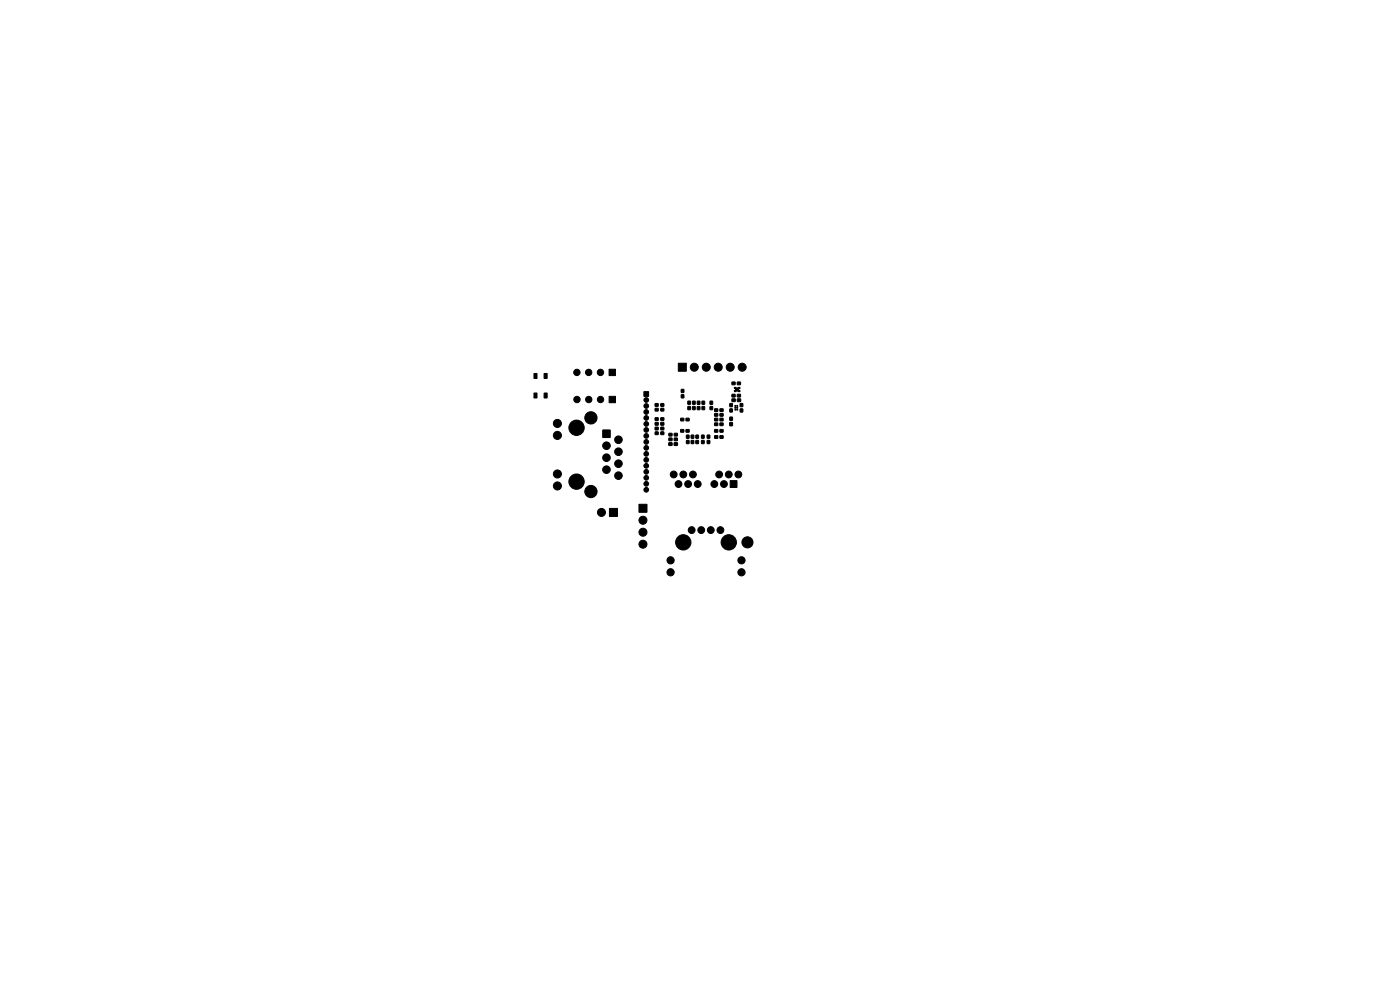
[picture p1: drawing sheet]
<svg xmlns="http://www.w3.org/2000/svg" width="297mm" height="210mm" viewBox="0 0 297 210" stroke-linecap="round" stroke-linejoin="round" font-family="sans-serif">
<g fill="#000" stroke="#000" stroke-width=".21">
<path d="M113.3 79.2h.6v1.1h-.6zM115.4 79.2h.7v1.1h-.7zM129.2 78.3h1.4v1.4h-1.4zM143.9 77h1.7v1.7h-1.7zM113.3 83.4h.6v1h-.6zM115.4 83.4h.7v1h-.7zM127.9 91.2h1.5v1.6h-1.5zM129.2 84.1h1.4v1.3h-1.4zM136.6 83.1h1v1h-1zM139 89.6h.6v.6h-.6zM139 88.6h.6v.6h-.6zM139 91.6h.6v.6h-.6z"/>
<path d="M139 90.6h.6v.6h-.6zM139 86.6h.6v.6h-.6zM139 85.6h.6v.6h-.6zM140.2 89.6h.6v.6h-.6zM140.2 88.6h.6v.6h-.6zM140.2 91.6h.6v.6h-.6zM140.2 90.6h.6v.6h-.6zM140.2 86.6h.6v.6h-.6zM140.2 85.6h.6v.6h-.6zM141.9 93.9h.7v.6h-.7zM141.9 92.9h.7v.6h-.7zM141.9 91.9h.7v.6h-.7z"/>
<path d="M143 93.9h.7v.6h-.7zM143 92.9h.7v.6h-.7zM143 91.9h.7v.6h-.7zM144.4 88.7h.7v.6h-.7zM144.4 91.1h.7v.6h-.7zM144.5 83.7h.6v.7h-.6zM144.5 82.6h.6v.7h-.6zM145.5 88.7h.7v.6h-.7zM145.5 91.1h.7v.6h-.7zM145.6 93.4h.6v.7h-.6zM145.6 92.3h.6v.7h-.6zM145.9 85.1h.6v.7h-.6z"/>
<path d="M145.9 86.2h.6v.7h-.6zM146.6 93.4h.6v.7h-.6zM146.6 92.3h.6v.7h-.6zM146.9 85.1h.6v.7h-.6zM146.9 86.2h.6v.7h-.6zM147.6 93.4h.6v.7h-.6zM147.6 92.3h.6v.7h-.6zM147.9 85.1h.6v.7h-.6zM147.9 86.2h.6v.7h-.6zM148.8 93.4h.6v.7h-.6zM148.8 92.3h.6v.7h-.6zM148.9 85.1h.6v.7h-.6z"/>
<path d="M148.9 86.2h.6v.7h-.6zM150 93.4h.6v.7h-.6zM150 92.3h.6v.7h-.6zM150.6 85.1h.6v.7h-.6zM150.6 86.2h.6v.7h-.6zM151.6 92.4h.7v.6h-.7zM151.6 88.7h.7v.6h-.7zM151.6 87.7h.7v.6h-.7zM151.6 89.7h.7v.6h-.7zM151.6 86.7h.7v.6h-.7zM151.6 91.1h.7v.6h-.7zM152.7 92.4h.7v.6h-.7z"/>
<path d="M152.7 88.7h.7v.6h-.7zM152.7 87.7h.7v.6h-.7zM152.7 89.7h.7v.6h-.7zM152.7 86.7h.7v.6h-.7zM152.7 91.1h.7v.6h-.7zM155.3 81.1h.6v.5h-.6zM154.8 85.6h.6v.7h-.6zM154.8 86.7h.6v.7h-.6zM154.8 88.5h.6v.7h-.6zM154.8 89.6h.6v.7h-.6zM155.8 82.8h.2l.2 .3h-.4zM155.3 83.7h.6v.5h-.6z"/>
<path d="M155.3 84.6h.7v.6h-.7zM155.8 82.2l.4 .1-.4 .1zM156 82.6l.4-.3 .4 .3-.4 .4zM156.4 81.1h.7v.5h-.7zM156.6 83l.4-.2v.3zM156.6 82.2h.4v.2h-.2zM156.4 83.7h.7v.5h-.7zM156.4 84.6h.7v.6h-.7zM157 85.6h.6v.7h-.6zM157 86.7h.6v.7h-.6zM129.3 107.8h1.7v1.7h-1.7zM135.5 107h1.7v1.7h-1.7z"/>
<path d="M154.9 102h1.4v1.4h-1.4z"/>
<circle cx="122.4" cy="79" r=".67"/>
<circle cx="124.9" cy="79" r=".67"/>
<circle cx="127.4" cy="79" r=".67"/>
<circle cx="147.3" cy="77.9" r=".85"/>
<circle cx="149.8" cy="77.9" r=".85"/>
<circle cx="152.4" cy="77.9" r=".85"/>
<circle cx="154.9" cy="77.9" r=".85"/>
<circle cx="157.4" cy="77.9" r=".85"/>
<circle cx="118.2" cy="89.8" r=".86"/>
<circle cx="118.2" cy="92.4" r=".86"/>
<circle cx="122.3" cy="90.7" r="1.62"/>
<circle cx="122.4" cy="84.7" r=".67"/>
<circle cx="124.9" cy="84.7" r=".67"/>
<circle cx="125.4" cy="88.6" r="1.3"/>
<circle cx="127.4" cy="84.7" r=".67"/>
<circle cx="128.7" cy="94.5" r=".81"/>
<circle cx="128.7" cy="99.6" r=".81"/>
<circle cx="128.7" cy="97.1" r=".81"/>
<circle cx="131.2" cy="93.3" r=".81"/>
<circle cx="131.2" cy="95.8" r=".81"/>
<circle cx="131.2" cy="98.4" r=".81"/>
<circle cx="137.1" cy="93.7" r=".5"/>
<circle cx="137.1" cy="97.6" r=".5"/>
<circle cx="137.1" cy="95" r=".5"/>
<circle cx="137.1" cy="88.7" r=".5"/>
<circle cx="137.1" cy="98.8" r=".5"/>
<circle cx="137.1" cy="92.5" r=".5"/>
<circle cx="137.1" cy="84.9" r=".5"/>
<circle cx="137.1" cy="86.1" r=".5"/>
<circle cx="137.1" cy="87.4" r=".5"/>
<circle cx="137.1" cy="96.3" r=".5"/>
<circle cx="137.1" cy="91.2" r=".5"/>
<circle cx="137.1" cy="89.9" r=".5"/>
<circle cx="156" cy="86.5" r=".12"/>
<circle cx="156" cy="86.1" r=".12"/>
<circle cx="156" cy="86.9" r=".12"/>
<circle cx="156.4" cy="86.5" r=".12"/>
<circle cx="156.4" cy="86.1" r=".12"/>
<circle cx="156.4" cy="86.9" r=".12"/>
<circle cx="118.2" cy="100.5" r=".86"/>
<circle cx="118.2" cy="103.1" r=".86"/>
<circle cx="122.3" cy="102.2" r="1.62"/>
<circle cx="125.4" cy="104.3" r="1.3"/>
<circle cx="127.6" cy="108.7" r=".85"/>
<circle cx="131.2" cy="100.9" r=".81"/>
<circle cx="136.4" cy="112.9" r=".85"/>
<circle cx="136.4" cy="110.4" r=".85"/>
<circle cx="136.4" cy="115.4" r=".85"/>
<circle cx="137.1" cy="101.4" r=".5"/>
<circle cx="137.1" cy="102.6" r=".5"/>
<circle cx="137.1" cy="100.1" r=".5"/>
<circle cx="137.1" cy="103.9" r=".5"/>
<circle cx="142.3" cy="118.9" r=".77"/>
<circle cx="142.9" cy="100.6" r=".72"/>
<circle cx="143.9" cy="102.7" r=".72"/>
<circle cx="145" cy="115" r="1.62"/>
<circle cx="145" cy="100.6" r=".72"/>
<circle cx="146" cy="102.7" r=".72"/>
<circle cx="146.7" cy="112.4" r=".72"/>
<circle cx="147" cy="100.6" r=".72"/>
<circle cx="148" cy="102.7" r=".72"/>
<circle cx="148.8" cy="112.4" r=".72"/>
<circle cx="150.8" cy="112.4" r=".72"/>
<circle cx="151.5" cy="102.7" r=".72"/>
<circle cx="152.6" cy="100.6" r=".72"/>
<circle cx="152.8" cy="112.4" r=".72"/>
<circle cx="153.6" cy="102.7" r=".72"/>
<circle cx="154.6" cy="100.6" r=".72"/>
<circle cx="154.6" cy="115" r="1.62"/>
<circle cx="156.6" cy="100.6" r=".72"/>
<circle cx="157.3" cy="118.9" r=".76"/>
<circle cx="158.6" cy="115" r="1.18"/>
<circle cx="142.3" cy="121.4" r=".77"/>
<circle cx="157.3" cy="121.4" r=".76"/>
</g>
</svg>
